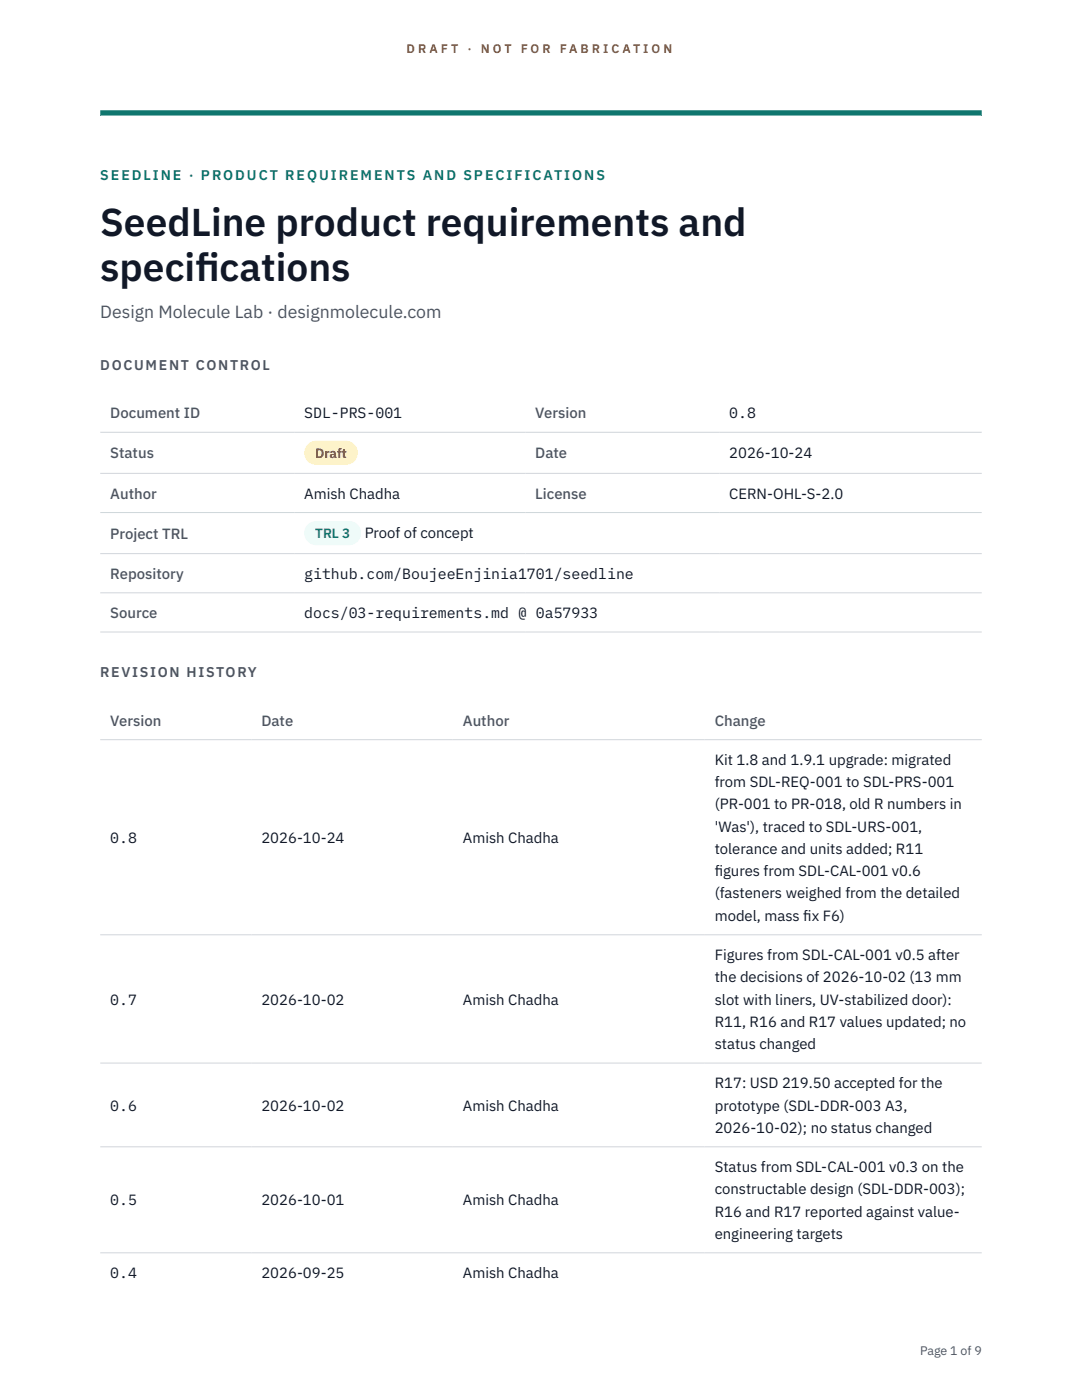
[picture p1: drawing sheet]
<svg xmlns="http://www.w3.org/2000/svg" width="216mm" height="279mm" viewBox="0 0 216 279" stroke-linecap="round" stroke-linejoin="round" font-family="sans-serif">
<defs><g id="words">
<g font-size="7.8" fill="#111827">
<text x="20" y="47.1">SeedLine product requirements and</text>
<text x="20" y="56">specif</text>
<text x="39" y="56">ications</text>
</g>
<text font-size="3.5" fill="#4b5563" x="20" y="63.5">Design Molecule Lab · designmolecule.com</text>
<g font-size="3" fill="#4b5563">
<text x="22" y="83.5">Document ID</text>
<text x="106.8" y="83.5">Version</text>
<text x="22" y="91.5">Status</text>
<text x="106.8" y="91.5">Date</text>
<text x="22" y="99.5">Author</text>
<text x="106.8" y="99.5">License</text>
<text x="22" y="107.5">Project TRL</text>
<text x="22" y="115.5">Repository</text>
<text x="22" y="123.3">Source</text>
<text x="22" y="144.8">Version</text>
<text x="52.2" y="144.8">Date</text>
<text x="92.4" y="144.8">Author</text>
<text x="142.6" y="144.8">Change</text>
</g>
<g font-size="3" fill="#111827">
<text x="60.7" y="83.5">SDL-PRS-001</text>
<text x="145.5" y="83.5">0.8</text>
<text x="145.5" y="91.5">2026-10-24</text>
<text x="60.7" y="99.5">Amish Chadha</text>
<text x="145.5" y="99.5">CERN-OHL-S-2.0</text>
<text x="72.8" y="107.4">Proof of concept</text>
<text x="60.7" y="115.5">github.com/BoujeeEnjinia1701/seedline</text>
<text x="60.7" y="123.3">docs/03-requirements.md @ 0a57933</text>
<text x="142.6" y="152.6">Kit 1.8 and 1.9.1 upgrade: migrated</text>
<text x="142.6" y="157.1">from SDL-REQ-001 to SDL-PRS-001</text>
<text x="142.6" y="161.5">(PR-001 to PR-018, old R numbers in</text>
<text x="142.6" y="166">'Was'), traced to SDL-URS-001,</text>
<text x="22" y="168.2">0.8</text>
<text x="52.2" y="168.2">2026-10-24</text>
<text x="92.4" y="168.2">Amish Chadha</text>
<text x="142.6" y="170.4">tolerance and units added; R11</text>
<text x="142.6" y="174.9">f</text>
<text x="142.6" y="174.9">igures from SDL-CAL-001 v0.6</text>
<text x="142.6" y="179.3">(fasteners weighed from the detailed</text>
<text x="142.6" y="183.8">model, mass f</text>
<text x="160.3" y="183.8">ix F6)</text>
<text x="142.6" y="191.6">Figures from SDL-CAL-001 v0.5 after</text>
<text x="142.6" y="196">the decisions of 2026-10-02 (13 mm</text>
<text x="22" y="200.5">0.7</text>
<text x="52.2" y="200.5">2026-10-02</text>
<text x="92.4" y="200.5">Amish Chadha</text>
<text x="142.6" y="200.5">slot with liners, UV-stabilized door):</text>
<text x="142.6" y="204.9">R11, R16 and R17 values updated; no</text>
<text x="142.6" y="209.4">status changed</text>
<text x="22" y="221.6">0.6</text>
<text x="52.2" y="221.6">2026-10-02</text>
<text x="92.4" y="221.6">Amish Chadha</text>
<text x="142.6" y="217.2">R17: USD 219.50 accepted for the</text>
<text x="142.6" y="221.6">prototype (SDL-DDR-003 A3,</text>
<text x="142.6" y="226.1">2026-10-02); no status changed</text>
<text x="142.6" y="233.9">Status from SDL-CAL-001 v0.3 on the</text>
<text x="142.6" y="238.3">constructable design (SDL-DDR-003);</text>
<text x="22" y="240.6">0.5</text>
<text x="52.2" y="240.6">2026-10-01</text>
<text x="92.4" y="240.6">Amish Chadha</text>
<text x="142.6" y="242.8">R16 and R17 reported against value-</text>
<text x="142.6" y="247.2">engineering targets</text>
<text x="22" y="255">0.4</text>
<text x="52.2" y="255">2026-09-25</text>
<text x="92.4" y="255">Amish Chadha</text>
</g>
<text font-size="2.8" fill="#0f766e" x="20" y="36">SEEDLINE · PRODUCT REQUIREMENTS AND SPECIFICATIONS</text>
<g font-size="2.8" fill="#4b5563">
<text x="20" y="73.8">DOCUMENT CONTROL</text>
<text x="20" y="135.1">REVISION HISTORY</text>
</g>
<text font-size="2.7" fill="#92400e" x="62.9" y="91.4">Draft</text>
<text font-size="2.7" fill="#0f766e" x="62.9" y="107.4">TRL 3</text>
<g font-size="2.5" fill="#b45309">
<text x="81.1" y="10.5">D R A F T</text>
<text x="93.3" y="10.5">·</text>
<text x="95.9" y="10.5">N O T</text>
<text x="103.9" y="10.5">F O R</text>
<text x="111.7" y="10.5">F A B R I C A T I O N</text>
</g>
<text font-size="2.5" fill="#4b5563" x="183.6" y="270.3">Page 1 of 9</text>
</g></defs>
<path d="M20 23.1h175.9zM20 22h175.9v1.1h-175.9z" fill-rule="evenodd" fill="#0f766e"/>
<path d="M20 86.3h175.9M20 94.5h175.9M20 102.3h175.9M20 110.5h175.9M20 118.3h175.9M20 126.1h175.9M20 147.6h175.9M20 186.6h175.9M20 212.2h175.9M20 228.9h175.9M20 250h175.9" fill="none" stroke="#d1d5db" stroke-width=".2"/>
<path d="M60.7 88h10.7v4.8h-10.7z" fill="#fef3c7"/>
<path d="M60.7 104h11.4v4.8h-11.4z" fill="#f0fdfa"/>
<use href="#words"/>
</svg>
